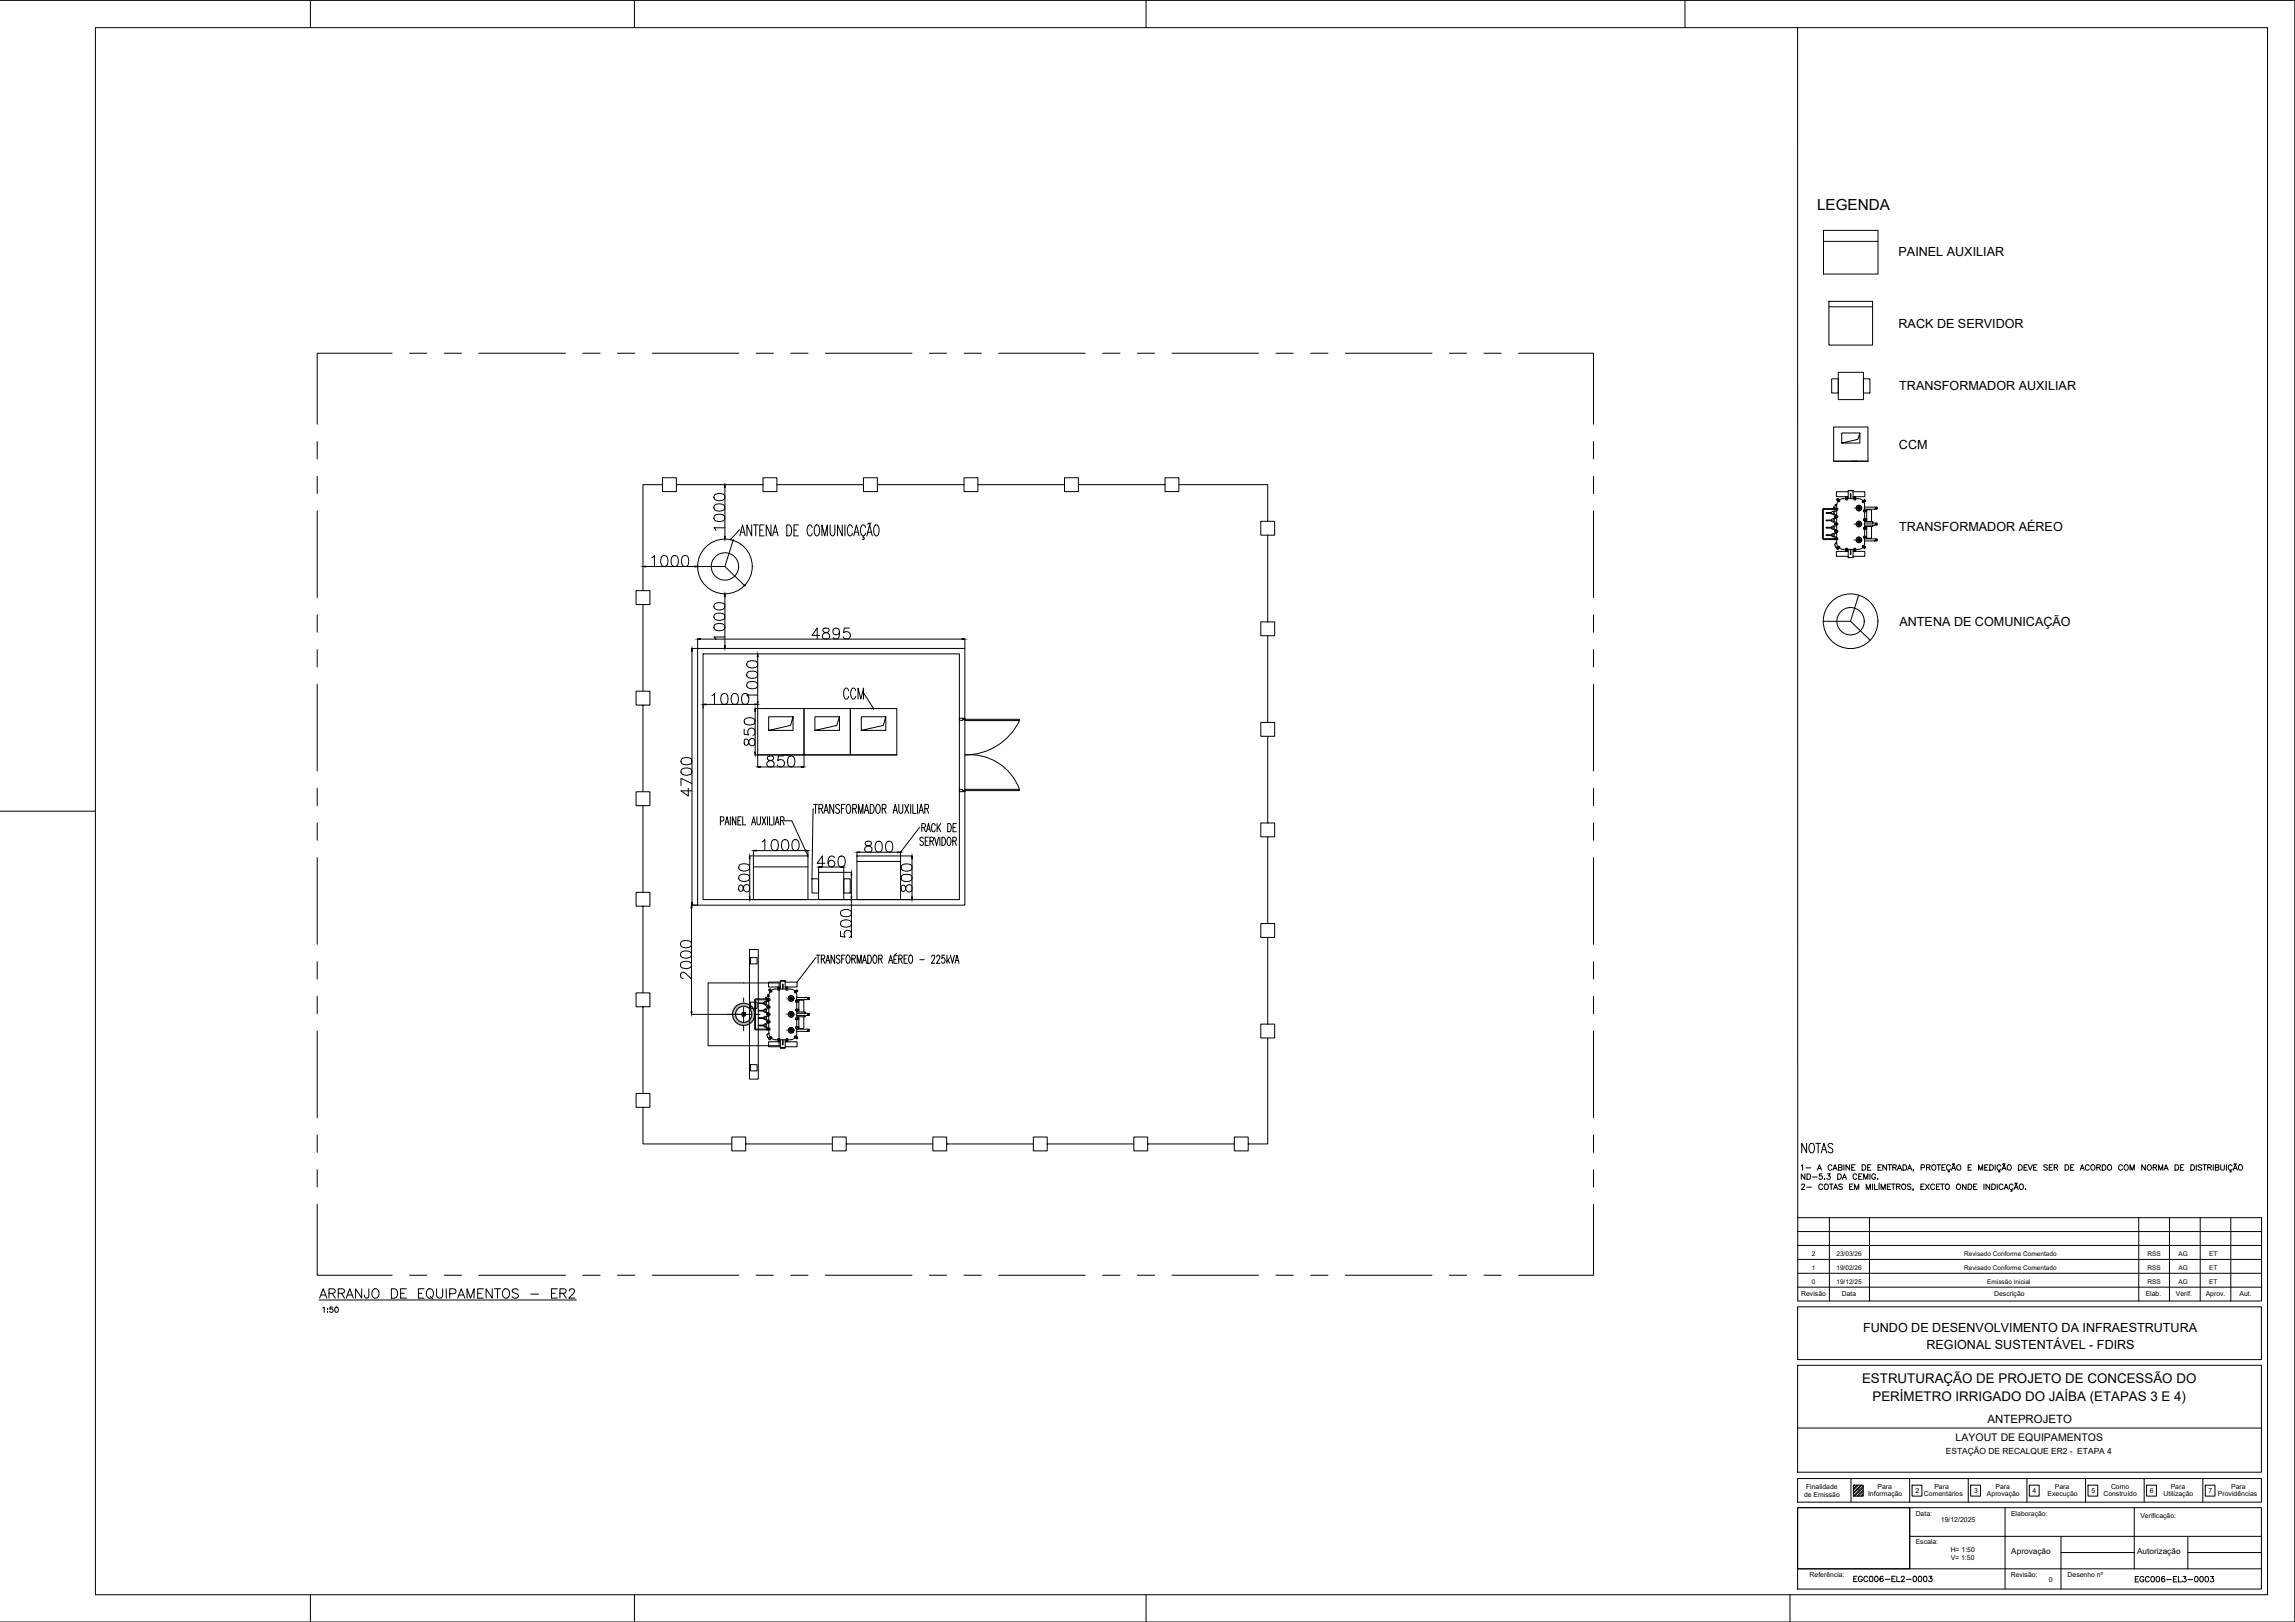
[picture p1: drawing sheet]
<svg xmlns="http://www.w3.org/2000/svg" width="841mm" height="594mm" viewBox="0 0 841 594" stroke-linecap="round" stroke-linejoin="round" font-family="sans-serif">
<defs><g id="words">
<text font-size="11.9" x="308" y="260.7">CCM</text>
<g font-size="7.9">
<text x="266.7" y="195.4" transform="rotate(-90 266.7 195.4)">1000</text>
<text x="237.8" y="208.8">1000</text>
<text x="266.7" y="235.3" transform="rotate(-90 266.7 235.3)">1000</text>
<text x="278.7" y="256.8" transform="rotate(-90 278.7 256.8)">1000</text>
<text x="279.8" y="282.2">850</text>
<text x="278" y="312.9">1000</text>
<text x="298.1" y="318.9">460</text>
<text x="254.4" y="359.8" transform="rotate(-90 254.4 359.8)">2000</text>
</g>
<g font-size="7.5">
<text x="296.3" y="235.3">4895</text>
<text x="259.6" y="259.3">1000</text>
<text x="277.6" y="274.5" transform="rotate(-90 277.6 274.5)">850</text>
<text x="254.4" y="292.8" transform="rotate(-90 254.4 292.8)">4700</text>
<text x="315.7" y="313.3">800</text>
<text x="275.5" y="327.7" transform="rotate(-90 275.5 327.7)">800</text>
<text x="335.1" y="328.1" transform="rotate(-90 335.1 328.1)">800</text>
<text x="312.9" y="344.7" transform="rotate(-90 312.9 344.7)">500</text>
<text x="115.7" y="477.3">ARRANJO DE EQUIPAMENTOS - ER2</text>
</g>
<text font-size="6.6" x="659" y="423.3">NOTAS</text>
<text font-size="5.6" x="665.9" y="76.8">LEGENDA</text>
<g font-size="5.3">
<text x="117.1" y="481.9">1:50</text>
<text x="678" y="580.7">EGC006-EL2-0003</text>
<text x="781.4" y="580.7">EGC006-EL3-0003</text>
</g>
<g font-size="4.9">
<text x="682.4" y="506.4">ESTRUTURAÇÃO DE PROJETO DE CONCESSÃO DO</text>
<text x="686.2" y="513.1">PERÍMETRO IRRIGADO DO JAÍBA (ETAPAS 3 E 4)</text>
</g>
<g font-size="4.6">
<text x="695.7" y="93.8">PAINEL AUXILIAR</text>
<text x="695.7" y="120">RACK DE SERVIDOR</text>
<text x="696" y="143">TRANSFORMADOR AUXILIAR</text>
<text x="695.9" y="164.3">CCM</text>
<text x="696" y="194.4">TRANSFORMADOR AÉREO</text>
<text x="696.1" y="229.1">ANTENA DE COMUNICAÇÃO</text>
<text x="682.8" y="487.8">FUNDO DE DESENVOLVIMENTO DA INFRAESTRUTURA</text>
<text x="706" y="494.1">REGIONAL SUSTENTÁVEL - FDIRS</text>
</g>
<text font-size="4.2" x="728.3" y="521.1">ANTEPROJETO</text>
<text font-size="3.9" x="716.7" y="527.7">LAYOUT DE EQUIPAMENTOS</text>
<text font-size="3.1" x="713.1" y="532.7">ESTAÇÃO DE RECALQUE ER2 - ETAPA 4</text>
<g font-size="3">
<text x="737.1" y="569.2">Aprovação</text>
<text x="783.2" y="569.2">Autorização</text>
</g>
<g font-size="2.5">
<text x="660.1" y="474.8">Revisão</text>
<text x="674.9" y="474.8">Data</text>
<text x="730.8" y="474.8">Descrição</text>
<text x="786.3" y="474.8">Elab.</text>
<text x="797.4" y="474.8">Verif.</text>
<text x="808.3" y="474.8">Aprov.</text>
<text x="820.7" y="474.7">Aut.</text>
<text x="661.8" y="545.5">Finalidade</text>
<text x="688" y="545.3">Para</text>
<text x="708.9" y="545.3">Para</text>
<text x="731.3" y="545.3">Para</text>
<text x="753" y="545.3">Para</text>
<text x="773.6" y="545.3">Como</text>
<text x="795.5" y="545.3">Para</text>
<text x="817.7" y="545.3">Para</text>
<text x="661.1" y="548.4">de Emissão</text>
<text x="680.5" y="546.8">1</text>
<text x="684.6" y="548">Informação</text>
<text x="701.9" y="546.8">2</text>
<text x="705.1" y="548">Comentários</text>
<text x="723.4" y="546.8">3</text>
<text x="728.1" y="548">Aprovação</text>
<text x="744.8" y="546.8">4</text>
<text x="750.4" y="548">Execução</text>
<text x="766.4" y="546.8">5</text>
<text x="770.8" y="548">Construído</text>
<text x="787.9" y="546.8">6</text>
<text x="792.9" y="548">Utilização</text>
<text x="809.4" y="546.8">7</text>
<text x="812.8" y="548">Providências</text>
<text x="702" y="555.3">Data:</text>
<text x="711.3" y="557.4">19/12/2025</text>
<text x="737" y="555.3">Elaboração:</text>
<text x="784.4" y="555.8">Verificação:</text>
<text x="702" y="565.6">Escala:</text>
<text x="714.8" y="568.6">H= 1:50</text>
<text x="714.8" y="571.4">V= 1:50</text>
<text x="663.2" y="577.6">Referência:</text>
<text x="736.9" y="577.6">Revisão:</text>
<text x="750.8" y="579.3">0</text>
<text x="757.7" y="577.6">Desenho nº</text>
</g>
<g font-size="2.4">
<text x="663.9" y="460">2</text>
<text x="673" y="460">23/03/26</text>
<text x="719.8" y="460">Revisado Conforme Comentado</text>
<text x="787" y="460">RSS</text>
<text x="798.3" y="460">AG</text>
<text x="809.5" y="460">ET</text>
<text x="663.9" y="465">1</text>
<text x="673" y="465">19/02/26</text>
<text x="719.8" y="465">Revisado Conforme Comentado</text>
<text x="787" y="465">RSS</text>
<text x="798.3" y="465">AG</text>
<text x="809.5" y="465">ET</text>
<text x="663.9" y="470.1">0</text>
<text x="673" y="470.1">19/12/25</text>
<text x="728.2" y="470.1">Emissão Inicial</text>
<text x="787" y="470.1">RSS</text>
<text x="798.3" y="470.1">AG</text>
<text x="809.5" y="470.1">ET</text>
</g>
<g font-size=".9">
<text x="679.4" y="185.6" transform="rotate(90 679.4 185.6)">H1</text>
<text x="679.4" y="191.4" transform="rotate(90 679.4 191.4)">H2</text>
<text x="679.4" y="197.2" transform="rotate(90 679.4 197.2)">H3</text>
<text x="288" y="365.2" transform="rotate(90 288 365.2)">H1</text>
<text x="288.1" y="371" transform="rotate(90 288.1 371)">H2</text>
<text x="288.1" y="376.8" transform="rotate(90 288.1 376.8)">H3</text>
</g>
</g></defs>
<!-- layer: 0 -->
<g fill="none" stroke="#000" stroke-width=".37">
<path d="M658.7 10.1l.1 435.9M668.2 84.4h20v16h-20zM668.2 88.4h20M670.2 110.4h16v16h-16zM670.2 112.4h16M143.7 129.4h-27.5v26M150.1 129.4h6.3M162.8 129.4h6.3M175.5 129.4h31.7M213.6 129.4h6.3M226.3 129.4h6.3M239 129.4h31.7"/>
<path d="M277.1 129.4h6.3M289.8 129.4h6.3M302.5 129.4h31.7M340.6 129.4h6.3M353.3 129.4h6.3M366 129.4h31.7M404.1 129.4h6.3M416.8 129.4h6.3M429.5 129.4h31.7M467.6 129.4h6.3M480.3 129.4h6.4M493 129.4h31.8"/>
<path d="M531.1 129.4h6.4M543.8 129.4h6.4M556.5 129.4h27.4v26M116.2 161.7v6.4M116.2 174.4v6.4M242.8 177.5v2.6h5.1v-5.1h-5.1v2.5h-7.2v38.8M247.9 177.5h31.7v-2.5h5.1v5.1h-5.1v-2.6M265.6 178.5v18M284.7 177.5h31.7v-2.5h5.1v5.1h-5.1v-2.6M321.5 177.5h31.8v-2.5h5.1v5.1h-5.1v-2.6M358.4 177.5h31.7v-2.5h5.1v5.1h-5.1v-2.6M395.2 177.5h31.7v-2.5h5.1v5.1h-5.1v-2.6"/>
<path d="M432 177.5h32.6v13.4h2.5v5.1h-5.1v-5.1h2.6M583.9 161.7v6.4M583.9 174.4v6.4M672 168.9h12.5M116.2 187.1v31.8M268.6 198l-3 9.5M271.1 194.1l-3.2 3.4M271.1 196.3l1-4.1 1 4.1M271.5 194.9h1.3M275.5 192.2v4.1l-1.8-4.1v4.1M276.1 192.2h1.7M276.9 192.2v4.1"/>
<path d="M278.4 194.2h1M280 192.2h-1.6v4.1h1.6M282.5 192.2v4.1l-1.7-4.1v4.1M283.1 196.3l1-4.1 1 4.1M283.5 194.9h1.2M288.3 192.2h.9a2.72 2.72 0 0 1 0 4.1h-.9zM291 194.2h.9M292.6 192.2h-1.6v4.1h1.6M297.6 193.2a.89 .89 0 0 0-.4-.8 .89 .89 0 0 0-1 .1 3.2 3.2 0 0 0 .3 3.8 1.01 1.01 0 0 0 1.1-1M298.9 192.5l.2-.3a1.79 1.79 0 0 1 1.3 2.5l-.2 .6a.87 .87 0 0 1-.4 .8 .87 .87 0 0 1-.9 0l-.5-1.4v-.9zM301.2 196.3v-4.1l1 4.1 1-4.1v4.1M304.2 192.2v2.9l.3 1 .4 .2a1.01 1.01 0 0 0 1-1.2v-2.9"/>
<path d="M308.7 192.2v4.1l-1.8-4.1v4.1M309.6 192.2v4.1M312.4 193.2a.89 .89 0 0 0-.5-.8 .89 .89 0 0 0-.9 .1 3.2 3.2 0 0 0 .2 3.8 1.01 1.01 0 0 0 1.2-1M312.8 196.3l1.1-4.1 .9 4.1M313.2 194.9h1.3M316.3 196.3l.4 1.1h-.6M317.2 193.2a.87 .87 0 0 0-.4-.8 .87 .87 0 0 0-1 .1 3.1 3.1 0 0 0 .3 3.8 1.01 1.01 0 0 0 1.1-1M317.7 196.3l1-4.1 1 4.1M318.1 194.9h1.2M319.2 191.5l-.3 .4-.6-.3-.2 .5M320.7 192.5l.2-.3a1.77 1.77 0 0 1 1.3 2.5l-.2 .6a.87 .87 0 0 1-.4 .8 .87 .87 0 0 1-.9 0l-.5-1.4v-.9zM464.6 196v31.8h2.5v5h-5.1v-5h2.6"/>
<path d="M583.9 187.1v31.8M236.6 207.5h18M255.7 207.5h9.9M265.6 207.5l7.2 6.9M265.6 218.5v18M681.1 218l-3 9.6M116.2 225.2v6.4M116.2 237.9v6.4M235.6 221.4h2.6v-5.1h-5.1v5.1h2.5v31.8M253.5 237.5h2.1M253.6 238.5v92M255.7 237.5h97.9v94h-97.9z"/>
<path d="M255.7 234v3.5M256.6 234.1h96M257.6 239.5h94v90h-94zM353.6 234v3.5M464.6 232.8v31.8h2.5v5.1h-5.1v-5.1h2.6M583.9 225.2v6.4M583.9 237.9v6.4M668.1 227.6h10M678.1 227.6l7.2 6.9M116.2 250.6v31.8M235.6 258.2h2.6v-5h-5.1v5h2.5v31.8M258.7 258h17.9"/>
<path d="M277.7 240.5v16.5M583.9 250.6v31.8M276.7 260.5v15M277.7 276.5h50.9M351.6 263.1h2v.4h-.8v.3h-1.2zM353.6 263.5h19.9v.4h-19.9zM464.6 269.7v31.7h2.5v5.1h-5.1v-5.1h2.6M116.2 288.7v6.4M235.6 295.1h2.6v-5.1h-5.1v5.1h2.5v31.7M267.6 299.1v3M269.7 299.1v3l-1.3-3v3M271.6 299.1h-1.2v3h1.2"/>
<path d="M272.2 299.1v3h1.1M277.4 299.1v2.2l.5 .8 .7-.4 .1-2.6M278.6 280.9h15.1M279.3 299.1l1.3 3M280.6 299.1l-1.3 3M281.3 299.1v3M282 299.1v3h1.1M283.6 299.1v3M298.1 296.3l-.5 25.5M298.2 294.6h1.4M298.9 294.6v3.3M300.1 296.2l1.2-.2 .2-.5-.2-.7-1.2-.2v3.3"/>
<path d="M300.8 296.2l.7 1.7M301.9 297.9l.8-3.3 .9 3.3M302.2 296.8h1.1M305.5 294.6v3.3l-1.4-3.3v3.3M307.6 295.1a.75 .75 0 0 0-1.2-.3 .75 .75 0 0 0 .2 1.2l.7 .3a.82 .82 0 0 1 .3 1.2 .82 .82 0 0 1-1.2 .2l-.2-.3M308.4 296.2h.8M309.7 294.6h-1.3v3.3M310.5 294.8l.6-.2a2.38 2.38 0 0 1 0 3.3h-.4a2.47 2.47 0 0 1-.2-3.1zM312.5 296.2l1.2-.2 .2-.5-.2-.7-1.2-.2v3.3M313.2 296.2l.7 1.7M314.6 297.9v-3.3l.8 3.3 .8-3.3v3.3M316.7 297.9l.8-3.3 .9 3.3"/>
<path d="M317 296.8h1.1M318.9 294.6h.7a2.19 2.19 0 0 1 0 3.3h-.7zM321.5 294.6a1.43 1.43 0 0 1 1.1 2l-.1 .5a.7 .7 0 0 1-.4 .7 .7 .7 0 0 1-.7-.1 2.56 2.56 0 0 1 .1-3.1zM323.3 296.2h.9l.4-.3-.1-1.1-1.2-.2v3.3M324 296.2l.7 1.7M327.3 297.9l.8-3.3 .8 3.3M327.6 296.8h1M329.4 294.6v2.4a.85 .85 0 0 0 .8 .9l.6-.9v-2.4M331.6 294.6l1.4 3.3M333 294.6l-1.4 3.3M333.7 294.6v3.3M334.5 294.6v3.3h1.2"/>
<path d="M336.3 294.6v3.3M336.8 297.9l.8-3.3 .8 3.3M337.1 296.8h1M338.9 296.2l1.2-.2v-1.2l-1.2-.2v3.3M339.6 296.2l.7 1.7M351.6 289.2h1.2v.4h.8v.4h-2zM353.6 289.1h19.9v.5h-19.9zM583.9 288.7v6.4M116.2 301.4v6.4M116.2 314.1v31.8M264 300.7l1.1-.2v-1.2l-1.1-.2v3M265.7 302.1l.7-3 .8 3"/>
<path d="M266 301.1h.9M270.4 300.5h.7M274.7 314.5v14M275.4 302.1l.8-3 .7 3M275.7 301.1h.9M276.1 313.5h20v16h-20zM276.1 317.5h20M277.1 311.5h18M284.1 302.1l.7-3 .7 3M284.4 301.1h.9M286 300.5l1.1-.1v-1.1l-1.1-.2v3M286.7 300.5l.6 1.6"/>
<path d="M287.4 300.6h2.8l5.9 12.9M314 313.5h16v16h-16zM314 315.5h16M315 312.1h14M334.2 314.5v14M337.1 303.2l-7 8.9M337.8 303.1l1.2-.1v-1.2l-1.2-.2v3M338.4 307.1a.69 .69 0 0 0-1.1-.3 .69 .69 0 0 0 .1 1.1l.6 .3a.74 .74 0 0 1 .3 1.1 .74 .74 0 0 1-1 .2l-.2-.3M338.5 303.1l.6 1.5M339 308.1h.8M339.5 304.6l.7-3 .8 3M339.8 303.7h.9"/>
<path d="M340.2 306.6h-1.2v3h1.2M340.8 308.1l1.1-.2v-1.1l-1.1-.2v3M341.5 308.1l.6 1.5M342.5 306.6l.7 3 .8-3M342.7 302.4l-.4-.8a1.77 1.77 0 0 0-.6 2.9l.6 .1 .4-.7M343.4 301.6v3M343.9 303l.8 1.6M344.4 306.6v3M344.7 301.6l-1.3 2.1M345.2 306.6a1.64 1.64 0 0 1 1.4 1.2 1.64 1.64 0 0 1-.5 1.7l-.9 .1zM347.3 301.6h.6a1.94 1.94 0 0 1 0 3h-.6zM347.4 306.8l.2-.2a1.79 1.79 0 0 1 .5 2.9l-.5 .1a2.21 2.21 0 0 1-.2-2.8z"/>
<path d="M349.2 308.1l1.1-.2 .2-.4-.2-.7-1.1-.2v3M349.2 303.1h.8M349.8 308.1l.7 1.5M350.5 301.6h-1.3v3h1.3M464.6 306.5v31.8h2.5v5h-5.1v-5h2.6M583.9 301.4v6.4M583.9 314.1v31.8M235.6 331.9h2.6v-5.1h-5.1v5.1h2.5v31.8M253.4 331.5h2.2M253.4 332.5v38M309.2 329.5h2.8v13.9M312 320.5v8"/>
<path d="M116.2 352.2v6.4M274.7 347.8h3.2v47.4h-3.2zM275 350.7h2.5v2.3h-2.5zM299.1 350.7l-7 8.9M299.2 349.8h1.3M299.8 349.8v3M300.9 351.2l1.1-.1v-1.2l-1.1-.1v3M301.6 351.2l.6 1.6M302.6 352.8l.8-3 .7 3M302.9 351.8h.9M305.9 349.8v3l-1.4-3v3M307.8 350.2a.69 .69 0 0 0-1.1-.2 .69 .69 0 0 0 .2 1.1l.8 .6a.74 .74 0 0 1 0 .8 .74 .74 0 0 1-.7 .3l-.5-.4"/>
<path d="M308.4 351.2h.8M309.7 349.8h-1.3v3M310.4 349.9l.5-.1a1.81 1.81 0 0 1-.3 3 2.26 2.26 0 0 1-.2-2.9zM312.2 351.2l1.1-.1 .2-.4-.2-.8-1.1-.1v3M312.8 351.2l.7 1.6M314.1 352.8v-3l.8 3 .7-3v3M316.1 352.8l.7-3 .7 3M316.4 351.8h.9M318 349.8h.7a2.03 2.03 0 0 1 0 3h-.7zM320.3 349.9l.1-.1a1.71 1.71 0 0 1 .6 2.9l-.2 .1a1.74 1.74 0 0 1-.5-2.9zM322 351.2l1.1-.1v-1.2l-1.1-.1v3M322.7 351.2l.6 1.6"/>
<path d="M325.6 352.8l.8-3 .7 3M325.9 351.8h1M327.6 351.4h.7M328.6 349.2l-.9 .6M328.8 350.1h-1.2v2.7h1.2M329.4 351.2l1.1-.1v-1.2l-1.1-.1v3M330 351.2l.6 1.6M331.3 351.2h.7M332.5 349.8h-1.2v3h1.2M333.3 349.9l.6-.1a2.24 2.24 0 0 1 0 3 1.79 1.79 0 0 1-.6-2.9zM337.1 351.5h1.6M341.4 350.5l.1-.4a.65 .65 0 0 1 .9-.1 .65 .65 0 0 1 0 1l-1.1 1.8h1.3"/>
<path d="M343.3 350.5v-.1a.59 .59 0 0 1 .7-.6 .59 .59 0 0 1 .4 .9l-1.2 2.1h1.3M346.2 349.8h-1v1.2a.61 .61 0 0 1 1 .2l.1 .7a.75 .75 0 0 1-.8 .9l-.4-.6M347 349.8v3M347.3 351.7l.7 1.1M347.9 350.8l-.9 1.4M348.3 349.8l.7 3 .8-3M350 352.8l.7-3 .8 3M350.2 351.8h1M464.6 343.3v31.8h2.5v5.1h-5.1v-5.1h2.6M583.9 352.2v6.4M116.2 364.9v6.4M116.2 377.6v31.8"/>
<path d="M235.6 368.7h2.6v-5h-5.1v5h2.5v31.8M253.4 371.5h25.1M259.5 360h26v23h-26zM271.9 370.9h1.2v1.2h-1.2zM272.5 365.5v12M275 367h2.5v2.3h-2.5zM583.9 364.9v6.4M583.9 377.6v31.8M275 389.9h2.5v2.3h-2.5zM464.6 380.2v38.8h-7.2v2.5h-5.1v-5.1h5.1v2.6M116.2 415.7v6.4M235.6 405.6h2.6v-5.1h-5.1v5.1h2.5v13.4h32.6"/>
<path d="M273.3 419v-2.6h-5.1v5.1h5.1v-2.5h31.7M310.1 419v-2.6h-5.1v5.1h5.1v-2.5h31.7M346.9 419v-2.6h-5.1v5.1h5.1v-2.5h31.8M383.8 419v-2.6h-5.1v5.1h5.1v-2.5h31.7M420.6 419v-2.6h-5.1v5.1h5.1v-2.5h31.7M583.9 415.7v6.4M116.2 428.4v6.4M583.9 428.4v6.4M660.1 427l.5-.4v2M660.2 434.1l.4-.4 .6 .1 .1 .3-1.2 1.6h1.3M661.4 430v1.9l-1.3-1.9v1.9M661.8 427.8h1.7"/>
<path d="M662.1 434.8h1.7M662.2 430h.7a1.06 1.06 0 0 1 .7 .9 1.06 1.06 0 0 1-.7 1h-.7zM664.2 431.1h1.7M666 428.6l.7-2 .8 2M666.3 428h1M667.7 430h-1v.8a.7 .7 0 0 1 1 0 .7 .7 0 0 1-.1 1 .7 .7 0 0 1-1-.2M667.9 434.1a.72 .72 0 0 0-.8-.4 .72 .72 0 0 0-.6 .7v.5a.72 .72 0 0 0 .6 .8 .72 .72 0 0 0 .8-.5M668.6 431.9h.2zM668.7 433.9a.88 .88 0 0 1 1.3 .8 .88 .88 0 0 1-1.3 .7zM669.6 430h1.1l-.6 .7a.67 .67 0 0 1 .6 .6 .67 .67 0 0 1-.5 .7 .67 .67 0 0 1-.8-.4M670.4 433.7h1.3M671.1 433.7v2"/>
<path d="M671.3 427.1a.72 .72 0 0 0-.8-.5 .72 .72 0 0 0-.6 .8 .83 .83 0 0 0 .3 1 .83 .83 0 0 0 1-.1l.1-.2M671.7 428.6l.8-2 .7 2M671.9 435.7l.8-2 .7 2M672 428h1M672.2 435h.9M673.4 430h.7a1.08 1.08 0 0 1 .7 .9 1.08 1.08 0 0 1-.7 1h-.7zM673.7 427.6l1.2-.1v-.8l-1.2-.1v2l1.3-.2v-.6l-.4-.2M675.1 431.9l.8-1.9 .8 1.9M675.1 433.9l-.4-.2-.9 .2 .2 .5 1 .5v.7l-.7 .1-.5-.3M675.4 431.3h1M675.7 426.6v2M677.8 426.6v2l-1.3-2v2"/>
<path d="M677.8 434.6h.8M678.6 427.6h.7M679.1 433.7h-1.3v2h1.3M679.6 435.7v-2l.8 2 .7-2v2M679.8 426.6h-1.2v2h1.2M680.5 430.4a.72 .72 0 0 0-.9-.5 .72 .72 0 0 0-.5 .8v.5a.72 .72 0 0 0 .5 .7 .72 .72 0 0 0 .9-.4M681.1 430.9h.8M682.4 426.6h.6a1.06 1.06 0 0 1 .8 1 1.06 1.06 0 0 1-.8 1h-.6zM682.4 430h-1.3v1.9h1.3M683 431.9v-1.9l.7 1.9 .8-1.9v1.9M683.9 435.7v-2l.8 2 .7-2v2M684.4 427.6h.8"/>
<path d="M685.2 430v1.9M685.6 426.6h-1.2v2h1.2M686.2 433.7v2M686.9 433.7v2h1.2M687.3 430.4a.72 .72 0 0 0-.8-.5 .72 .72 0 0 0-.6 .8v.5a.7 .7 0 0 0 .7 .8 .7 .7 0 0 0 .7-.8h-.4M688 431.9h.2zM688.2 427.6h.8M688.6 433.7v2M688.8 433.3l-.2 .2M689.4 435.7v-2l.7 2 .8-2v2M689.4 426.6h-1.2v2h1.2M691.3 426.6v2l-1.3-2v2"/>
<path d="M691.6 434.6h.8M691.8 426.6h1.4M692.5 426.6v2M692.9 433.7h-1.3v2h1.3M693.2 433.7h1.3M693.6 427.6l1.2-.1v-.8l-1.2-.1v2M693.8 433.7v2M694.3 427.6l.6 1M694.9 434.6l1.2-.1 .1-.7-1.3-.1v2M695.3 428.6l.8-2 .7 2M695.6 428h1M695.6 434.6l.7 1.1"/>
<path d="M697.1 433.9a.83 .83 0 0 1 1-.1 .83 .83 0 0 1 .3 1.1 .76 .76 0 0 1-.8 .8 .76 .76 0 0 1-.8-.8zM697.4 426.6a1.07 1.07 0 0 1 1.2 .6 1.07 1.07 0 0 1-.3 1.3l-.9 .1zM699.1 428.6l.7-2 .8 2M699.3 428h1M700.3 433.9l-.5-.2-.8 .2 .1 .5 1.1 .5-.1 .7-.7 .1-.4-.3M701.1 435.6l-.1 .4M701.3 428.5h-.3h.3l-.3 .5M703.9 434.6h.8M704 427.7l1.1-.1v-.9l-1.1-.1v2M705.1 433.7h-1.2v2h1.2M705.6 433.7l1.4 2M706 427.6l1.1-.1 .2-.5-.5-.4h-.8v2"/>
<path d="M706.7 427.6l.6 1M707 433.7l-1.4 2M708.3 426.7a.91 .91 0 0 1 1.2 .9 .91 .91 0 0 1-1.4 .7l-.2-.9zM709 434.1a.74 .74 0 0 0-.9-.4 .74 .74 0 0 0-.6 .7 .83 .83 0 0 0 .3 1.1 .83 .83 0 0 0 1.1-.1l.1-.2M709.6 434.6h.8M709.8 426.6h1.4M710.5 426.6v2M710.9 433.7h-1.3v2h1.3M711.2 433.7h1.3M711.6 427.6h.8M711.8 433.7v2M712.9 426.6h-1.3v2h1.3"/>
<path d="M713.1 433.9a.83 .83 0 0 1 1-.1 .83 .83 0 0 1 .3 1.1 .76 .76 0 0 1-.8 .8 .76 .76 0 0 1-.7-.8zM714.1 428.6l.3 .6h-.5M714.8 427.1a.74 .74 0 0 0-.9-.5 .74 .74 0 0 0-.6 .8 .84 .84 0 0 0 .3 1 .84 .84 0 0 0 1.1-.1l.1-.2M715.1 428.6l.8-2 .8 2M715.4 428h1M715.9 426.4l-.2-.1-.3 .2M715.9 426.4h.3M716.2 426.2v.2M717.1 433.9a.88 .88 0 0 1 1.4 .8 .88 .88 0 0 1-1.4 .7zM717.4 426.7a.91 .91 0 0 1 1.2 .9 .91 .91 0 0 1-1.3 .7l-.3-.9zM720.5 433.7v2l-1.3-2v2M721.2 433.7h.7a1.06 1.06 0 0 1 .7 1 1.06 1.06 0 0 1-.7 1h-.7z"/>
<path d="M721.2 427.6h.8M722.5 426.6h-1.3v2h1.3M723.2 434.6h.8M724.5 433.7h-1.3v2h1.3M725 428.6v-2l.8 2 .8-2v2M727 433.7v2M727.3 427.6h.8M728.6 426.6h-1.3v2h1.3M729.1 426.6h.7a1.08 1.08 0 0 1 .7 1 1.08 1.08 0 0 1-.7 1h-.7zM729.1 433.7v2l-1.3-2v2M729.9 433.7h.7a1.08 1.08 0 0 1 .6 1 1.08 1.08 0 0 1-.6 1h-.7zM731.1 426.6v2"/>
<path d="M731.9 433.7v2M732.6 428.6l.3 .6h-.5M733.3 427.1a.74 .74 0 0 0-.9-.5 .74 .74 0 0 0-.6 .8 .83 .83 0 0 0 .3 1 .83 .83 0 0 0 1-.1l.2-.2M733.6 428.6l.8-2 .8 2M733.9 428h1M734 434.1a.74 .74 0 0 0-.8-.4 .74 .74 0 0 0-.6 .7v.5a.74 .74 0 0 0 .6 .8 .74 .74 0 0 0 .8-.5M734.4 426.4l-.2-.1-.3 .2M734.4 426.4h.2M734.4 435.7l.8-2 .7 2M734.7 435h.9M734.7 426.2v.2M735.7 426.9a.88 .88 0 0 1 1.4 .7 .88 .88 0 0 1-1.4 .7z"/>
<path d="M737.1 435.7l.2 .5h-.4M737.7 434.1a.72 .72 0 0 0-.8-.4 .72 .72 0 0 0-.6 .7v.5a.72 .72 0 0 0 .6 .8 .72 .72 0 0 0 .8-.5M738.1 435.7l.7-2 .8 2M738.4 435h1M739.1 433.5l-.4-.2-.3 .2M739.2 433.3l-.1 .2M739.7 426.6a1.07 1.07 0 0 1 1.3 .6 1.07 1.07 0 0 1-.3 1.3l-1 .1zM740.2 433.9a.83 .83 0 0 1 1.1-.1 .83 .83 0 0 1 .2 1.1 .76 .76 0 0 1-.8 .8 .76 .76 0 0 1-.7-.8zM741.7 427.6h.8M742.3 435.5v.2zM742.9 426.6h-1.2v2h1.2M743.2 426.6l.8 2 .8-2"/>
<path d="M745.2 427.6h.8M746.5 426.6h-1.3v2h1.3M750.3 426.9l-.5-.3-.7 .1-.1 .6 1.1 .5 .2 .5-.5 .3-.8-.3M751 427.6h.7M752.2 426.6h-1.2v2h1.2M752.8 427.6l1.1-.1v-.8l-1.1-.1v2M753.4 427.6l.7 1M756.8 426.6h.6a1.06 1.06 0 0 1 .7 1 1.06 1.06 0 0 1-.7 1h-.6zM758.8 427.6h.7M760 426.6h-1.2v2h1.2M762.3 428.6l.8-2 .7 2M762.6 428h.9"/>
<path d="M765.6 427.1a.74 .74 0 0 0-.8-.5 .74 .74 0 0 0-.6 .8 .83 .83 0 0 0 .2 1 .83 .83 0 0 0 1.1-.1l.1-.2M766.6 426.7a.91 .91 0 0 1 1.2 .9 .91 .91 0 0 1-1.4 .7l-.2-.9zM768.4 427.6l1.1-.1v-.8l-1.1-.1v2M769.1 427.6l.6 1M770.4 426.6h.7a1.06 1.06 0 0 1 .7 1 1.06 1.06 0 0 1-.7 1h-.7zM772.7 426.7a.91 .91 0 0 1 1.2 .9 .91 .91 0 0 1-1.4 .7l-.2-.9zM777.8 427.1a.74 .74 0 0 0-.8-.5 .74 .74 0 0 0-.6 .8 .83 .83 0 0 0 .2 1 .83 .83 0 0 0 1.1-.1l.1-.2M778.8 426.7a.91 .91 0 0 1 1.1 .9 .91 .91 0 0 1-1.3 .7l-.2-.9zM780.6 428.6v-2l.7 2 .8-2v2M786.2 426.6v2l-1.3-2v2M787.2 426.7a.91 .91 0 0 1 1.2 .9 .91 .91 0 0 1-1.3 .7l-.3-.9zM789.1 427.6l1.1-.1v-.8l-1.1-.1v2"/>
<path d="M789.7 427.6l.7 1M791 428.6v-2l.8 2 .8-2v2M793 428.6l.8-2 .8 2M793.3 428h1M797.1 426.6h.6a1.08 1.08 0 0 1 .7 1 1.08 1.08 0 0 1-.7 1h-.6zM799 427.6h.8M800.3 426.6h-1.3v2h1.3M802.9 426.6h.6a1.06 1.06 0 0 1 .7 1 1.06 1.06 0 0 1-.7 1h-.6zM804.8 426.6v2M806.9 426.9l-.5-.3-.9 .3 .1 .4 1.3 .7v.3l-.5 .3-.9-.3M807.3 426.6h1.3M807.9 426.6v2"/>
<path d="M809 427.6l1.2-.1 .1-.7-1.3-.2v2M809.7 427.6l.7 1M811.1 426.6v2M811.8 427.6l1.2-.1v-.8l-1.2-.1v2l1.3-.2v-.6l-.4-.2M813.8 426.6v1.4l.6 .6 .6-.3 .1-1.7M815.9 426.6v2M817.3 428.6l.3 .6h-.4M818 427.1a.74 .74 0 0 0-.8-.5 .74 .74 0 0 0-.6 .8 .84 .84 0 0 0 .2 1 .84 .84 0 0 0 1.1-.1l.1-.2M818.4 428.6l.7-2 .8 2M818.7 428h.9M819.1 426.4l-.2-.1-.2 .2M819.2 426.4h.2"/>
<path d="M819.5 426.2l-.1 .2M820.5 426.9a.88 .88 0 0 1 1.4 .7 .88 .88 0 0 1-1.4 .7zM116.2 441.1v26h27.5M583.9 441.1v26h-27.4M117 476.1h94.2M150.1 467.1h6.3M162.8 467.1h6.3M175.5 467.1h31.7M213.6 467.1h6.3M226.3 467.1h6.3M239 467.1h31.7M277.1 467.1h6.3"/>
<path d="M289.8 467.1h6.3M302.5 467.1h31.7M340.6 467.1h6.3M353.3 467.1h6.3M366 467.1h31.7M404.1 467.1h6.3M416.8 467.1h6.3M429.5 467.1h31.7M467.6 467.1h6.3M480.3 467.1h6.4M493 467.1h31.8M531.1 467.1h6.4"/>
<path d="M543.8 467.1h6.4"/>
<circle cx="265.7" cy="207.5" r="10"/>
<circle cx="265.7" cy="207.5" r="5"/>
<circle cx="272.9" cy="214.4" r=".19"/>
<circle cx="678.2" cy="227.5" r="10"/>
<circle cx="678.2" cy="227.5" r="5"/>
<circle cx="272.5" cy="371.5" r="4"/>
<circle cx="272.5" cy="371.5" r="2.98"/>
<circle cx="272.5" cy="371.5" r=".61"/>
<circle cx="272.5" cy="371.5" r=".23"/>
</g>
<!-- layer: PDF_EL_EQUIP -->
<g fill="none" stroke="#000" stroke-width=".37">
<path d="M671.2 138.7h2.5v5.2h-2.5zM673.7 136.4h9.2v10h-9.2zM682.9 138.7h2.3v5.2h-2.3zM672 156.4h12.5v12.5h-12.5zM681.6 158.6v3.7h-6.7v-3.7h6.7l-.8 2.3-5.9 1.4M277.7 259.5h16.9v17h-16.9zM294.6 259.5h17v17h-17zM311.6 259.5h17v17h-17zM290.6 262.5v5h-8.9v-5h8.9l-.9 3.2-8 1.8M307.6 262.5v5h-9v-5h9l-.9 3.2-8.1 1.8M324.6 262.5v5h-9v-5h9l-.9 3.2-8.1 1.8M300 319.5h9.2v10h-9.2z"/>
<path d="M297.6 321.9h2.4v5.2h-2.4zM309.2 321.9h2.4v5.2h-2.4z"/>
</g>
<!-- layer: GIRO -->
<path d="M353.6 276.5a19.4 19.4 0 0 1 20 12.6M373.6 263.9a22.1 22.1 0 0 1-20 12.6" fill="none" stroke="#000" stroke-width=".37"/>
<!-- layer: 0 -->
<path d="M253.6 237.5l.1 1h-.3zM255.7 234.1l.9-.2v.3zM352.6 233.9l1 .2-1 .1zM253.4 331.5l.2 1h-.4zM253.4 330.5h.3l-.1 1zM311.9 328.5h.3l-.2 1zM253.2 370.5h.4l-.2 1z" fill="#000" stroke="#000" stroke-width=".37"/>
<g fill="#bababa" stroke="#bababa" stroke-width=".37">
<path d="M273.1 368.6h2.2z"/>
<path d="M274.8 369.6l1.3 .1z"/>
<path d="M275 369.8h1.2z"/>
<path d="M268.8 370h1.2z"/>
<path d="M275.1 370l1.2 .1z"/>
<path d="M275.4 372.3h1.1z"/>
<path d="M275.3 372.5h1.1z"/>
<path d="M274.5 373.8h1.3z"/>
<path d="M273.5 374.3l1.9 .1z"/>
<path d="M273.1 374.5h2.2z"/>
<path d="M272.3 375.6h.3z"/>
<path d="M272.3 375.6h.4z"/>
<path d="M272.5 367.5h.2zM272.3 367.5h.4z"/>
<path d="M272.3 367.5h.5zM272.3 367.5h.5z"/>
<path d="M272.3 367.5h.5zM272.2 367.5h.6z"/>
<path d="M272.2 367.5h.7zM272.1 367.5h.8z"/>
<path d="M272.1 367.5h.9zM272 367.5h1z"/>
<path d="M272 367.5h1.1zM272 367.5h1.1z"/>
<path d="M272 367.5l1.1 .1zM271.9 367.6h1.2z"/>
<path d="M271.9 367.6h1.3zM271.8 367.6h1.4z"/>
<path d="M271.8 367.6h1.5zM271.7 367.6h1.6z"/>
<path d="M271.7 367.6h1.7zM271.7 367.6h1.7z"/>
<path d="M271.7 367.6h1.7zM271.6 367.6h1.8z"/>
<path d="M271.6 367.6h1.9zM271.5 367.6h2z"/>
<path d="M271.5 367.6h2.1zM271.5 367.6h2.1z"/>
<path d="M271.5 367.6h2.1zM271.4 367.6h2.2z"/>
<path d="M271.4 367.6l2.3 .1zM271.3 367.7h2.4z"/>
<path d="M271.3 367.7h2.5zM271.3 367.7h2.5z"/>
<path d="M271.3 367.7h2.6zM271.2 367.7h2.7z"/>
<path d="M271.2 367.7l2.7 .1zM271.1 367.7l2.8 .1z"/>
<path d="M271.1 367.7l2.9 .1zM271.1 367.7l2.9 .1z"/>
<path d="M271.1 367.8h3zM271 367.8h3.1z"/>
<path d="M271 367.8h3.2zM270.9 367.8h3.3z"/>
<path d="M270.9 367.8h3.3zM270.9 367.8h3.3z"/>
<path d="M270.8 367.8l3.5 .1zM270.8 367.9h3.5z"/>
<path d="M270.8 367.9h3.6zM270.8 367.9h3.6z"/>
<path d="M270.7 367.9l3.7 .1zM270.6 367.9l3.8 .1z"/>
<path d="M270.6 367.9l3.9 .1zM270.6 368h3.9z"/>
<path d="M270.6 368h3.9zM270.6 368h3.9z"/>
<path d="M270.5 368l4.1 .1zM270.4 368.1h4.2z"/>
<path d="M270.4 368.1h4.3zM270.4 368.1h4.3z"/>
<path d="M270.4 368.1h4.3zM270.3 368.1h4.4z"/>
<path d="M270.3 368.1l4.5 .1zM270.3 368.1l4.5 .1z"/>
<path d="M270.3 368.2h4.6zM270.3 368.2h4.6z"/>
<path d="M270.2 368.2l4.7 .1zM270.1 368.3h4.8z"/>
<path d="M270.1 368.3h4.9zM270.1 368.3h4.9z"/>
<path d="M270.1 368.3l4.9 .1zM270 368.4h5z"/>
<path d="M270 368.4h5.1zM270 368.4h5.1z"/>
<path d="M270 368.4l5.1 .1zM270 368.4l5.1 .1z"/>
<path d="M269.9 368.4l5.3 .1zM269.8 368.5h5.4z"/>
<path d="M269.8 368.5l5.5 .1zM269.8 368.5l5.5 .1z"/>
<path d="M272.5 368.5l2.8 .1zM272.5 368.5l2.8 .1z"/>
<path d="M269.8 368.5h2.6zM269.8 368.5h2.7z"/>
<path d="M272.6 368.5l2.7 .1zM272.6 368.5l2.7 .1z"/>
<path d="M269.8 368.5l2.4 .1zM269.8 368.5h2.6z"/>
<path d="M269.8 368.5l2.4 .1zM269.8 368.5l2.4 .1z"/>
<path d="M272.8 368.5l2.5 .1zM272.8 368.5l2.5 .1z"/>
<path d="M269.8 368.5l2.4 .1zM269.8 368.5l2.3 .1z"/>
<path d="M272.9 368.6h2.4zM272.9 368.6h2.4z"/>
<path d="M269.8 368.6h2.3zM269.7 368.6h2.3z"/>
<path d="M273 368.6h2.3zM273 368.6h2.3zM273.1 368.6h2.2z"/>
<path d="M269.7 368.6h2.3zM269.7 368.6h2.2z"/>
<path d="M273.2 368.6l2.1 .1zM273.2 368.6l2.1 .1z"/>
<path d="M269.7 368.6h2.2zM269.7 368.6l2 .1z"/>
<path d="M269.7 368.6l2 .1zM269.7 368.6l2 .1z"/>
<path d="M273.3 368.6l2.1 .1zM273.3 368.6l2.1 .1z"/>
<path d="M269.7 368.7h1.9zM269.7 368.7h2z"/>
<path d="M273.4 368.7h2zM273.4 368.7h2z"/>
<path d="M273.5 368.7h1.9zM273.5 368.7h1.9z"/>
<path d="M269.7 368.7h1.9zM269.7 368.7h1.8z"/>
<path d="M273.5 368.7h2zM273.5 368.7h2z"/>
<path d="M269.6 368.7h1.9zM269.6 368.7h1.8z"/>
<path d="M269.6 368.7l1.8 .1zM269.6 368.7l1.8 .1z"/>
<path d="M273.6 368.7l1.9 .1zM273.6 368.7l1.9 .1z"/>
<path d="M269.6 368.7l1.8 .1zM269.6 368.7l1.7 .1z"/>
<path d="M273.7 368.8h1.8zM273.7 368.8h1.8z"/>
<path d="M273.8 368.8l1.7 .1zM273.8 368.8l1.7 .1z"/>
<path d="M269.5 368.8h1.8zM269.5 368.8l1.6 .1zM269.5 368.9h1.6zM269.5 368.9h1.6z"/>
<path d="M273.9 368.9h1.7zM273.9 368.9h1.7z"/>
<path d="M273.9 368.9h1.7zM273.9 368.9h1.7z"/>
<path d="M269.5 368.9h1.6zM269.4 368.9h1.6z"/>
<path d="M274 368.9l1.6 .1zM274 368.9l1.6 .1z"/>
<path d="M269.4 368.9h1.6zM269.4 368.9l1.5 .1zM269.4 369h1.5zM269.4 369h1.5z"/>
<path d="M274.1 369h1.6zM274.1 369h1.6z"/>
<path d="M274.2 369l1.5 .1zM274.2 369l1.5 .1z"/>
<path d="M269.4 369h1.5zM269.4 369l1.4 .1z"/>
<path d="M269.3 369.1h1.5zM269.3 369.1h1.5z"/>
<path d="M274.2 369l1.6 .1zM274.2 369l1.6 .1z"/>
<path d="M269.3 369.1h1.5zM269.3 369.1l1.4 .1z"/>
<path d="M274.3 369.1l1.5 .1zM274.3 369.1l1.5 .1z"/>
<path d="M274.4 369.2h1.4zM274.4 369.2h1.4z"/>
<path d="M269.2 369.1l1.5 .1zM269.2 369.1l1.4 .1zM269.2 369.2h1.4zM269.2 369.2h1.4z"/>
<path d="M274.4 369.2l1.5 .1zM274.4 369.2l1.5 .1zM274.5 369.3h1.4zM274.5 369.3h1.4z"/>
<path d="M269.2 369.2h1.4zM269.2 369.2l1.3 .1z"/>
<path d="M269.2 369.3h1.3zM269.1 369.3h1.4z"/>
<path d="M274.5 369.3l1.4 .1zM274.5 369.3l1.4 .1z"/>
<path d="M269.1 369.3h1.4zM269.1 369.3l1.3 .1z"/>
<path d="M274.6 369.4h1.4zM274.6 369.4h1.4z"/>
<path d="M274.6 369.4l1.4 .1zM274.6 369.4l1.4 .1z"/>
<path d="M269.1 369.4h1.3zM269.1 369.4l1.2 .1z"/>
<path d="M269 369.5h1.3zM269 369.5h1.3z"/>
<path d="M274.7 369.5h1.3zM274.7 369.5h1.3zM274.7 369.5h1.3zM274.7 369.5h1.3z"/>
<path d="M269 369.5h1.3zM269 369.5l1.3 .1z"/>
<path d="M269 369.6h1.2zM269 369.6h1.3z"/>
<path d="M274.7 369.5l1.4 .2zM274.7 369.5l1.4 .2zM274.8 369.6l1.3 .1z"/>
<path d="M269 369.6h1.2zM269 369.6l1.2 .1z"/>
<path d="M268.9 369.7h1.3zM268.9 369.7h1.2z"/>
<path d="M274.9 369.7l1.2 .1zM274.9 369.7l1.2 .1z"/>
<path d="M268.9 369.7h1.2zM268.9 369.7l1.2 .1z"/>
<path d="M274.9 369.8h1.3zM274.9 369.8h1.3zM275 369.8h1.2z"/>
<path d="M268.9 369.8h1.2zM268.9 369.8h1.1z"/>
<path d="M268.8 369.8h1.2zM268.8 369.8l1.2 .1z"/>
<path d="M275 369.8l1.2 .2zM275 369.8l1.2 .2zM275 370h1.2zM275 370h1.2z"/>
<path d="M268.8 369.9h1.2zM268.8 369.9l1.2 .1zM268.8 370h1.2z"/>
<path d="M275 370l1.3 .1zM275 370l1.3 .1zM275.1 370l1.2 .1z"/>
<path d="M268.8 370h1.2zM268.8 370l1.1 .1z"/>
<path d="M268.7 370.1h1.2zM268.7 370.1h1.2z"/>
<path d="M275.1 370.1l1.2 .1zM275.1 370.1l1.2 .1z"/>
<path d="M275.2 370.2h1.2zM275.2 370.2h1.2z"/>
<path d="M268.7 370.1h1.2zM268.7 370.1l1.1 .1z"/>
<path d="M268.7 370.2h1.1zM268.7 370.2l1.1 .1z"/>
<path d="M275.2 370.2l1.2 .1zM275.2 370.2l1.2 .1z"/>
<path d="M268.7 370.3h1.1zM268.7 370.3h1z"/>
<path d="M275.3 370.3l1.1 .1zM275.3 370.3l1.1 .1z"/>
<path d="M275.3 370.3l1.1 .1zM275.3 370.3l1.1 .1z"/>
<path d="M268.6 370.3l1.1 .1zM268.6 370.3l1.1 .1z"/>
<path d="M268.6 370.4h1.1zM268.6 370.4h1.1z"/>
<path d="M275.3 370.4l1.1 .1zM275.3 370.4l1.1 .1z"/>
<path d="M275.3 370.5l1.1 .1zM275.3 370.5l1.1 .1z"/>
<path d="M268.6 370.4h1.1zM268.6 370.4l1.1 .2zM268.6 370.6h1.1zM268.6 370.6h1.1z"/>
<path d="M275.3 370.5l1.1 .1zM275.3 370.5l1.1 .1zM275.4 370.6h1zM275.4 370.6h1z"/>
<path d="M268.6 370.6h1.1zM268.6 370.6l1 .1zM268.6 370.7h1zM268.6 370.7h1z"/>
<path d="M275.4 370.6l1.1 .2zM275.4 370.6l1.1 .2z"/>
<path d="M275.4 370.8h1.1zM275.4 370.8h1.1z"/>
<path d="M268.6 370.7l1 .1zM268.6 370.7l1 .1z"/>
<path d="M268.5 370.8h1.1zM268.5 370.8l1.1 .1z"/>
<path d="M275.4 370.8l1.1 .1zM275.4 370.8l1.1 .1z"/>
<path d="M275.4 370.9h1.1zM275.4 370.9h1.1z"/>
<path d="M268.5 370.9h1.1zM268.5 370.9h1.1z"/>
<path d="M268.5 370.9l1.1 .1zM268.5 370.9l1.1 .1z"/>
<path d="M275.4 370.9l1.1 .1zM275.4 370.9l1.1 .1z"/>
<path d="M268.5 371h1.1zM268.5 371l1 .1z"/>
<path d="M275.5 371l1 .1zM275.5 371l1 .1z"/>
<path d="M275.5 371.1l1 .1zM275.5 371.1l1 .1z"/>
<path d="M268.5 371.1l1 .1zM268.5 371.1l1 .1z"/>
<path d="M268.5 371.2h1zM268.5 371.2h1z"/>
<path d="M275.5 371.2h1zM275.5 371.2h1z"/>
<path d="M275.5 371.2l1 .1zM275.5 371.2l1 .1z"/>
<path d="M268.5 371.2l1 .1zM268.5 371.2l1 .1z"/>
<path d="M268.5 371.3h1zM268.5 371.3h1z"/>
<path d="M275.5 371.3l1.1 .1zM275.5 371.3l1.1 .1zM275.5 371.4h1.1zM275.5 371.4h1.1z"/>
<path d="M268.5 371.3l1 .1zM268.5 371.3l1 .1zM268.5 371.4h1zM268.5 371.4h1z"/>
<path d="M275.5 371.4l1.1 .1zM275.5 371.4l1.1 .1z"/>
<path d="M268.5 371.4l1 .2zM268.5 371.4l1 .2zM268.5 371.6h1zM268.5 371.6h1z"/>
<path d="M275.5 371.5l1.1 .2zM275.5 371.5l1.1 .2z"/>
<path d="M275.5 371.7h1.1zM275.5 371.7h1z"/>
<path d="M268.5 371.6l1 .1zM268.5 371.6l1 .1z"/>
<path d="M268.5 371.7h1zM268.5 371.7h1z"/>
<path d="M275.5 371.7l1 .1zM275.5 371.7l1 .1z"/>
<path d="M275.5 371.8h1zM275.5 371.8h1z"/>
<path d="M268.5 371.7l1 .1zM268.5 371.7l1 .1z"/>
<path d="M268.5 371.8l1 .1zM268.5 371.8l1 .1z"/>
<path d="M275.5 371.8l1 .1zM275.5 371.8l1 .1z"/>
<path d="M275.5 371.9l1 .1zM275.5 371.9l1 .1z"/>
<path d="M268.5 371.9l1 .1zM268.5 371.9l1 .1z"/>
<path d="M275.5 372h1zM275.5 372h1z"/>
<path d="M268.5 372h1.1zM268.5 372h1.1z"/>
<path d="M268.5 372l1.1 .1zM268.5 372l1.1 .1z"/>
<path d="M275.5 372h1zM275.5 372l1 .1z"/>
<path d="M275.4 372.1l1.1 .1zM275.4 372.1l1.1 .1z"/>
<path d="M268.5 372.1l1.1 .1zM268.5 372.1l1.1 .1z"/>
<path d="M268.5 372.2h1.1zM268.5 372.2h1.1z"/>
<path d="M275.4 372.2l1.1 .1zM275.4 372.2l1.1 .1zM275.4 372.3h1.1z"/>
<path d="M268.5 372.2l1.1 .1zM268.5 372.2l1.1 .1zM268.6 372.3h1zM268.6 372.3h1z"/>
<path d="M275.4 372.3h1.1zM275.4 372.3l1 .1zM275.4 372.4h1zM275.4 372.4h1z"/>
<path d="M268.6 372.3l1.1 .2zM268.6 372.3l1.1 .2zM268.6 372.5h1.1zM268.6 372.5h1.1z"/>
<path d="M275.4 372.4h1zM275.4 372.4l1 .1zM275.3 372.5h1.1z"/>
<path d="M268.6 372.5l1.1 .1zM268.6 372.5l1.1 .1zM268.6 372.6h1.1zM268.6 372.6h1.1z"/>
<path d="M275.3 372.5l1.1 .2zM275.3 372.5l1.1 .2z"/>
<path d="M275.3 372.7h1.1zM275.3 372.7h1.1z"/>
<path d="M268.6 372.6l1.1 .1zM268.6 372.6l1.1 .1z"/>
<path d="M275.3 372.7l1.1 .1zM275.3 372.7l1.1 .1z"/>
<path d="M268.6 372.7l1.2 .1zM268.6 372.7l1.2 .1z"/>
<path d="M268.6 372.8h1.2zM268.6 372.8h1.2z"/>
<path d="M275.2 372.8h1.2zM275.2 372.8h1.1z"/>
<path d="M275.2 372.8l1.1 .1zM275.2 372.9h1.1z"/>
<path d="M268.7 372.8l1.1 .1zM268.7 372.8l1.1 .1z"/>
<path d="M268.7 372.9h1.2zM268.7 372.9h1.2z"/>
<path d="M275.2 372.9h1.1zM275.2 372.9l1.1 .1z"/>
<path d="M275.1 373h1.2zM275.1 373h1.2z"/>
<path d="M268.7 372.9l1.2 .1zM268.7 372.9l1.2 .1z"/>
<path d="M268.8 373l1.1 .1zM268.8 373l1.1 .1z"/>
<path d="M275.1 373h1.2zM275.1 373l1.1 .1z"/>
<path d="M275 373.1h1.2zM275 373.1h1.2z"/>
<path d="M268.8 373l1.2 .1zM268.8 373l1.2 .1z"/>
<path d="M268.8 373.1l1.2 .1zM268.8 373.1l1.2 .1z"/>
<path d="M275 373.1h1.2zM275 373.1l1.2 .1z"/>
<path d="M275 373.2h1.2zM275 373.2l1.1 .1z"/>
<path d="M268.8 373.2l1.3 .1zM268.8 373.2l1.3 .1z"/>
<path d="M275 373.3h1.1zM275 373.3h1.1z"/>
<path d="M268.9 373.2l1.2 .1zM268.9 373.2l1.2 .1z"/>
<path d="M268.9 373.3l1.2 .1zM268.9 373.3l1.2 .1z"/>
<path d="M274.9 373.3h1.2zM274.8 373.4h1.3z"/>
<path d="M274.8 373.4h1.3zM274.8 373.4h1.3z"/>
<path d="M268.9 373.4h1.3zM268.9 373.4h1.3zM268.9 373.4h1.3zM268.9 373.4h1.3z"/>
<path d="M274.8 373.4h1.3zM274.8 373.4l1.2 .1zM274.7 373.5h1.3zM274.7 373.5h1.3z"/>
<path d="M268.9 373.4l1.4 .2zM268.9 373.4l1.4 .2z"/>
<path d="M269 373.5l1.3 .1zM269 373.5l1.3 .1z"/>
<path d="M274.7 373.5h1.3zM274.7 373.5l1.3 .1z"/>
<path d="M274.7 373.6h1.3zM274.7 373.6h1.2z"/>
<path d="M269 373.6h1.4zM269 373.6h1.4z"/>
<path d="M274.6 373.6h1.3zM274.6 373.6l1.3 .1z"/>
<path d="M269.1 373.6l1.4 .1zM269.1 373.6l1.4 .1z"/>
<path d="M269.1 373.7h1.4zM269.1 373.7h1.4z"/>
<path d="M274.6 373.7h1.3zM274.6 373.7l1.2 .1zM274.4 373.8h1.4z"/>
<path d="M269.1 373.7l1.5 .1zM269.1 373.7l1.5 .1zM269.2 373.8h1.4zM269.2 373.8h1.4z"/>
<path d="M274.4 373.8h1.4zM274.4 373.8l1.4 .1z"/>
<path d="M274.4 373.9h1.4zM274.4 373.9h1.4z"/>
<path d="M269.2 373.8l1.5 .1zM269.2 373.8l1.5 .1z"/>
<path d="M274.3 373.9h1.5zM274.3 373.9h1.4z"/>
<path d="M269.2 373.9h1.6zM269.2 373.9h1.6z"/>
<path d="M269.3 373.9l1.5 .1zM269.3 373.9l1.5 .1z"/>
<path d="M274.3 373.9h1.4zM274.2 374h1.5zM274.2 374h1.5zM274.2 374h1.5z"/>
<path d="M269.3 373.9l1.6 .1zM269.3 373.9l1.6 .1z"/>
<path d="M269.4 374l1.5 .1zM269.4 374l1.5 .1z"/>
<path d="M274.2 374h1.5zM274.1 374.1h1.5z"/>
<path d="M269.4 374l1.6 .1zM269.4 374l1.6 .1z"/>
<path d="M274.1 374.1h1.5zM274 374.1h1.6z"/>
<path d="M274 374.1h1.6zM274 374.1l1.5 .1z"/>
<path d="M269.4 374.1l1.7 .1zM269.4 374.1l1.7 .1zM269.5 374.2h1.6zM269.5 374.2h1.6z"/>
<path d="M273.9 374.2h1.6zM273.8 374.2h1.7z"/>
<path d="M273.8 374.2h1.7zM273.8 374.2h1.7z"/>
<path d="M269.5 374.2h1.7zM269.5 374.2h1.7z"/>
<path d="M273.8 374.2h1.7zM273.8 374.2l1.7 .1z"/>
<path d="M269.5 374.2l1.9 .1zM269.5 374.2l1.9 .1zM269.5 374.3h1.9zM269.5 374.3h1.9z"/>
<path d="M273.7 374.3h1.8zM273.6 374.3h1.8z"/>
<path d="M269.5 374.3h2zM269.5 374.3h2z"/>
<path d="M273.6 374.3h1.8zM273.5 374.3l1.9 .1zM273.5 374.3l1.9 .1z"/>
<path d="M269.6 374.3l2 .1zM269.6 374.3l2 .1z"/>
<path d="M273.5 374.4h1.9zM273.3 374.4h2z"/>
<path d="M269.6 374.4h2.1zM269.6 374.4h2.1z"/>
<path d="M269.7 374.4h2zM269.7 374.4h2z"/>
<path d="M273.3 374.4h2zM273.2 374.4l2.1 .1z"/>
<path d="M269.7 374.4l2.1 .1zM269.7 374.4l2.1 .1z"/>
<path d="M273.2 374.4l2.1 .1zM273.1 374.5h2.2zM273.1 374.5h2.2z"/>
<path d="M269.7 374.4l2.2 .1zM269.7 374.4l2.2 .1z"/>
<path d="M273.1 374.5h2.2zM273 374.5h2.3z"/>
<path d="M269.7 374.5h2.4zM269.7 374.5h2.4z"/>
<path d="M273 374.5h2.3zM272.8 374.5h2.5z"/>
<path d="M269.7 374.5h2.5zM269.7 374.5h2.5z"/>
<path d="M269.7 374.5h2.5zM269.7 374.5h2.5z"/>
<path d="M272.8 374.5h2.5zM272.7 374.5h2.5z"/>
<path d="M269.7 374.5h2.6zM269.7 374.5h2.6z"/>
<path d="M272.7 374.5h2.5zM272.6 374.5h2.6z"/>
<path d="M269.8 374.5h2.6zM269.8 374.5h2.6z"/>
<path d="M272.6 374.5h2.6zM272.5 374.5h2.7z"/>
<path d="M269.8 374.5h2.7zM269.8 374.5h2.7z"/>
<path d="M269.8 374.5h5.4zM269.8 374.5h5.4z"/>
<path d="M269.8 374.5h5.4zM269.8 374.5l5.3 .1z"/>
<path d="M269.9 374.6h5.2zM269.9 374.6l5.2 .1z"/>
<path d="M269.9 374.6l5.2 .1zM269.9 374.6l5.1 .1z"/>
<path d="M270 374.7h5zM270 374.7h5z"/>
<path d="M270 374.7h5zM270 374.7l4.9 .1z"/>
<path d="M270.1 374.7l4.8 .1zM270.1 374.7l4.7 .1z"/>
<path d="M270.2 374.8h4.6zM270.2 374.8l4.5 .1z"/>
<path d="M270.2 374.8l4.5 .1zM270.2 374.8l4.5 .1z"/>
<path d="M270.3 374.9h4.4zM270.3 374.9l4.4 .1z"/>
<path d="M270.3 374.9l4.4 .1zM270.3 374.9l4.3 .1z"/>
<path d="M270.4 375h4.2zM270.4 375h4.1z"/>
<path d="M270.5 375h4zM270.5 375h3.9z"/>
<path d="M270.6 375h3.8zM270.6 375l3.8 .1z"/>
<path d="M270.6 375.1h3.8zM270.6 375.1h3.7z"/>
<path d="M270.7 375.1h3.6zM270.7 375.1l3.5 .1z"/>
<path d="M270.7 375.1l3.5 .1zM270.7 375.1l3.5 .1z"/>
<path d="M270.8 375.2h3.4zM270.8 375.2h3.3z"/>
<path d="M270.9 375.2h3.2zM270.9 375.2l3.2 .1z"/>
<path d="M270.9 375.3h3.2zM270.9 375.3h3.1z"/>
<path d="M271 375.3h3zM271 375.3h2.9z"/>
<path d="M271.1 375.3h2.8zM271.1 375.3h2.8z"/>
<path d="M271.1 375.3h2.8zM271.1 375.3h2.7z"/>
<path d="M271.2 375.3h2.6zM271.2 375.3l2.5 .1z"/>
<path d="M271.3 375.4h2.4zM271.3 375.4h2.3z"/>
<path d="M271.4 375.4h2.2zM271.4 375.4h2.2z"/>
<path d="M271.4 375.4h2.2zM271.4 375.4h2.1z"/>
<path d="M271.5 375.4h2zM271.5 375.4l1.9 .1z"/>
<path d="M271.6 375.5h1.8zM271.6 375.5h1.7z"/>
<path d="M271.7 375.5h1.6zM271.7 375.5h1.6z"/>
<path d="M271.7 375.5h1.6zM271.7 375.5h1.5z"/>
<path d="M271.8 375.5h1.4zM271.8 375.5h1.3z"/>
<path d="M271.9 375.5h1.2zM271.9 375.5h1.1z"/>
<path d="M271.9 375.5h1.1zM271.9 375.5l1.1 .1z"/>
<path d="M272 375.5l1 .1zM272 375.5l.9 .1z"/>
<path d="M272.1 375.6h.8zM272.1 375.6h.7z"/>
<path d="M272.2 375.6h.6zM272.2 375.6h.6z"/>
<path d="M272.2 375.6h.6zM272.2 375.6h.5z"/>
</g>
<!-- layer: PDF4_Geometry -->
<g fill="none" stroke="#000" stroke-width=".37">
<path d="M677.3 179.6l1.8 .1zM677.3 179.7v2.9M679.1 179.7v2.9M667.9 197.2l.4 .4M668.3 186.3h4.1v.5M668.3 186.2l-.4 .5v10.5M669.2 187.9h.1M669.2 190.6h.2M669.2 193.3h.1M669.2 196h.1M669.2 195.8h2v.3h-2zM669.2 190.5h2v.2h-2z"/>
<path d="M669.2 187.8h2v.2h-2zM669.2 193.1h2v.3h-2zM671.2 188h.1M671.2 195.8h.1M671.2 196.1h.1M671.2 190.7h.1M671.2 193.1h.1M671.2 193.4h.1M671.2 187.7v.1M671.2 190.4v.1M671.2 196.1l.6 .5M671.2 190.7l.6 .5"/>
<path d="M671.2 193.4l.6 .5M671.2 190.4l.3-.4h.5v1.2h-.3M671.2 187.7l.3-.4h.5v1.2l-.5-.1-.3-.4M671.2 193.1l.3-.4h.5v1.2h-.3M671.7 195.4h.3v1.2h-.3M671.8 195.4l-.6 .4M671.8 186.1h.6M671.9 185.9h.4M672 186.6h.3h-4.1v10.6l4.1 .1M672 185.7l-.1 .1M672 196.5h.1M672 195.5h.1"/>
<path d="M672 191.1h.1M672 190h.1M672 188.4h.1M672 187.3h.1M672 193.8h.1M672 192.8h.1M672.2 185.8h.1M672.2 185.7l-.2 .1M672.4 194.3h1.1v.7h-1.1zM672.4 186.2v.6h1.1v-.6h-1.1v-.3h-.6v.4M672.4 188.9h1.1v.6h-1.1zM672.4 191.6h1.1v.6h-1.1z"/>
<path d="M672.4 197h1.1v.7h-1.1zM672.4 191.7v.5M672.4 197.1v.5h-4.1M672.4 189v.5M672.4 194.4v.5M672.5 185l.1 .3-.1-.2M672.7 184.8l.1 .4zM672.8 184.8h.3M672.8 185.2h.1M672.8 197.3h.2M672.8 186.6h.2M672.8 189.2h.1"/>
<path d="M672.8 192h.1M672.8 194.7h.1M672.8 197.4h.1M672.8 186.5h.1M672.8 198.8h.1M672.9 198.9v.1M672.9 185.2h.2M672.9 185.2h.1M672.9 185v.2M673.1 199l-.7 .4 .2 .9M673.1 195.3l-1 .1v1.2l1 .1M673.1 189.9l-1 .1v1.2l1 .1"/>
<path d="M673.1 187.2l-1 .1v1.2l1 .1M673.1 192.6l-1 .1v1.2h1M673.1 185.2l-.2-.2 .2 1.2M673.1 197.7v1.6l.5 1M673.1 186.8v2.1M673.1 189.5v2.1M673.1 192.2v2.1M673.1 195v2M673.5 182.7l-.4 .4M673.5 182.6l.8 .8-.5 .5-.7-.8zM673.6 183.6l-.5 1.4M673.6 183.2h.1"/>
<path d="M676.4 182h.6v1.1h-.6zM676.4 182.6l-1.4 .1-1 .4M676.4 182h.5M676.7 182.5h.1M676.9 181.9h.4M677 182.6h2.4M677.3 180.1h-4.3v1.8h3.4M678.1 182.6v-1.8l.2 1.8M679.1 180.1h4.3v1.8h-3.4M679.1 181.9h.3M679.4 182h.6v1.1h-.6zM679.4 182h.6"/>
<path d="M679.7 182.5h.1M680 182.6l1.7 .2 1 .6M680.9 191.7h.6l-.1 .5M680.9 185.9h.6M680.9 197.5h.6l-.1 .5M680.9 185.9l.1 .5M680.9 197.5l.1 .5M681 185.9h.4M681 197.5h.4M681 192.2h.4M681 186.4h.4M681 198h.4"/>
<path d="M681 191.5h.4h-.4l.2 .2M681 185.7l.4-.1-.4 .3M681 197.3v.2M681.1 191.5l.2-.1 .1 .3-.2-.2M681.1 197.3h.2M681.1 197.2l-.4 .7 .4 .4M681.1 185.6h.2M681.1 197.2h.2M681.1 186.7l-.4-.4v-.4l.6-.3a.57 .57 0 0 1 .4 .5 .57 .57 0 0 1-.4 .6M681.1 192.5l-.4-.4v-.4l.5-.3a.57 .57 0 0 1 .5 .5 .57 .57 0 0 1-.3 .6h-.1M681.1 186.4v.3l.2-.3M681.1 198v.3l.2-.3"/>
<path d="M681.2 197.3l.2 .2h-.4M681.2 185.7v.2M681.3 197.2l.4 .5M681.4 185.7l-.4 .2M681.4 197.3l-.2 .2M681.4 191.7l-.5 .2 .2 .6 .2-.3M681.4 192.2h.1M681.4 186.4h.1M681.4 198h.1M681.5 185.9l-.1 .5M681.7 197.8l-.4 .5M682.4 183.6l.8-.6 .4 .5-.9 .7z"/>
<path d="M682.7 199.7l.9 .6-.4 .6-.8-.6zM682.9 190h1v.6h-1zM682.9 186.8h1v.7h-1zM682.9 193.2h1v.7h-1zM682.9 196.4h1v.6h-1zM683 183.5h.1M683 183.9l.3 1.8M683.2 191.6h4.7v.7h-4.7zM683.2 185.7h4.7v.8h-4.7zM683.2 197.4h4.7v.7h-4.7zM683.3 183.1l.3 .4M683.3 198.1l-.3 1.9"/>
<path d="M683.3 192.8h3M683.3 191h3M683.3 186.5v.3M683.3 187.5v2.5M683.3 190.6v1M683.3 192.3v.9M683.3 193.9v2.5M683.3 197v.4M683.5 193.5h.1M683.5 196.7h.1M683.5 187.1h.1M683.5 190.3h.1"/>
<path d="M683.9 193.3v.5M683.9 190.1v.5M683.9 196.5v.5M683.9 186.9v.5M684.1 186.9v-.2h1.7v4.3M684.1 187.4v2.7M684.1 190.6v.4M684.1 192.8v.5M684.1 193.8v2.7M685.8 192.8v4.4l-1.7-.2M686.3 192.3v.5zM686.3 191v.6z"/>
<path d="M672.6 200.3l.1 .1M672.6 200.3h.1M672.7 200.4l.7 .1M673.1 200.7l.7-.7 .5 .5-.8 .7zM673.1 200.8l.4 .4M673.5 200.6l.2 .2M673.6 200.7h.1M674 200.7l1 .5h1.4M676.4 200.8h.6v1.1h-.6zM676.4 201.9h.5M676.4 201.9h-3.4v1.9h4.3M676.7 201.4h.1"/>
<path d="M676.9 201.9h.4M677 201.2h2.4M677.3 204.2h1.8zM677.3 201.2v3M678.1 201.2v1.9l.2-1.9M679.1 201.2v3M679.1 201.9h.3M679.4 200.8h.6v1.1h-.6zM679.4 201.9h.6M679.7 201.4h.1M680 201.9h3.4v1.9h-4.3M682.7 200.5l-.9 .6-1.8 .1"/>
<path d="M683 200.3h.1M683.6 200.4l-.3 .4M286 359.3h1.8zM286 359.7h-4.4v1.8h3.5M286 359.3v3M287.7 359.7h4.4v1.8h-3.5M287.7 359.3v3M276.6 376.8l.4 .4M277.8 367.5h.1M277.8 375.6h.2M277.9 370.2h.1M277.9 372.9h.1"/>
<path d="M277.9 375.5h1.9v.2h-1.9zM277.9 370h1.9v.3h-1.9zM277.9 367.3h1.9v.3h-1.9zM277.9 372.8h1.9v.2h-1.9zM279.8 370h.1M279.8 367.6h.1M279.8 367.3h.1M279.8 375.5h.1M279.8 375.7h.1M279.8 370.3h.1M279.8 372.8h.1M279.8 373h.1"/>
<path d="M279.8 375.7l.6 .5M279.8 370.3l.6 .5M279.9 375.5l.3-.4 .5-.1v1.2h-.3M279.9 370l.3-.4h.5v1.2h-.3M279.9 367.6l.6 .5M280.4 366.9h.3v1.2h-.3M280.4 372.3h.3v1.2l-.5-.1-.4-.4M280.5 366.8l-.6 .5M280.5 372.3l-.6 .4M280.5 365.6h.6M280.5 365.5h.6M280.7 366.2h.2"/>
<path d="M280.7 365.3l-.1 .1M280.7 372.4h.1M280.7 376.1h.1M280.7 375.1h.1M280.7 370.7h.1M280.7 369.7h.1M280.7 368h.1M280.7 367h.1M280.7 373.4h.1M280.9 365.4h.1M280.9 365.3l-.2 .1M281 366.2h-4.1v10.7h4.1"/>
<path d="M281.1 379.2l.2 .7M281.1 373.9h1.1v.7h-1.1zM281.1 365.8v.7h1.1v-.7h-1.1v-.3h-.6v.4M281.1 368.5h1.1v.7h-1.1zM281.1 371.2h1.1v.7h-1.1zM281.1 376.6h1.1v.7h-1.1zM281.1 371.3v.5M281.1 365.9v.5M281.1 376.7v.5h-4.2M281.1 368.6v.5M281.1 374v.5M281.1 365.9h-4.1l-.4 .2v10.7"/>
<path d="M281.3 379.9h.1M281.3 364.4l.1 .4zM281.3 364.6v.3v-.2M281.3 379.9l.1 .1M281.4 380l.4 .1M281.4 364.8h.2M281.4 364.5h.2M281.5 371.4l.2 .2zM281.5 376.9l.2 .1zM281.5 374.2l.2 .1zM281.5 376.9h.1M281.5 366.2h.1"/>
<path d="M281.6 368.9h.1M281.6 371.5h.1M281.6 374.2h.1M281.6 377h.1M281.6 366.2h.1M281.6 378.4h.1M281.6 378.4v.2M281.6 364.8h.1M281.6 378.5l-.5 .6M281.6 364.5v.3M281.6 364.4l.1 .2M281.7 364.4l-.1 .1"/>
<path d="M281.7 374.9l-.9 .1v1.2l.9 .1M281.7 369.5l-.9 .1v1.2l.9 .1M281.7 366.8l-.9 .1v1.2h.9M281.7 372.2l-.9 .1v1.2l.9 .1M281.7 364.8l-.1-.2 .1 1.2M281.7 362.7l.5-.4 .8 .7-.5 .5zM281.7 366.5v2M281.7 369.2v2M281.7 371.9v2M281.7 374.6v2M281.7 377.3v1.2M281.8 378.5l.4 1.4"/>
<path d="M282.2 362.3l-.4 .3M282.2 363.1l-.4 1.4M282.3 362.8h.1M285 361.6h.7v1.1h-.7zM285 362.3h-1.3l-1 .4M285.1 361.6h.5M285.3 362h.1M285.6 361.5h.4M285.7 362.3h2.4M286.8 362.3v-1.9l.1 1.9M287.7 361.5h.5M288.1 361.6h.6v1.1h-.6z"/>
<path d="M288.2 361.6h.4M288.4 362h.1M288.7 362.3l1.7 .1 1 .6M289.6 377.2h.6l-.1 .5M289.6 377.1l.1 .6h.4M289.7 371.3h.4M289.7 371.1h.4l-.4 .2M289.7 365.5h.4M289.7 365.3h.4h-.4v.2l.4-.2M289.7 377.2h.4M289.7 376.9v.2h.4v-.2h-.4h.2M289.7 371.8h.4"/>
<path d="M289.7 371.8l-.1-.5h.6l-.1 .5M289.7 371.3h.2M289.8 365.3h.2M289.8 376.9h.2M289.8 371h.2M289.8 371.8v.3l.1-.3M289.8 366l.1 .3v-.3M289.8 377.7v.2l.1-.2M289.9 371.1h.2M289.9 365.3v.2M290 371.1l-.2-.2-.5 .5 .5 .7M290 365.1l-.7 .5 .5 .6"/>
<path d="M290 376.8l-.7 .4 .5 .7M290 371l.4 .5-.5 .6M290 365.2l.4 .5-.5 .5M290 376.8a.56 .56 0 0 1 .4 .6 .56 .56 0 0 1-.5 .5M290.1 371.8h.1M290.1 366h.1M290.1 377.7h.1M290.1 376.9l-.2 .2M290.1 366l.1-.5h-.6l.1 .5h.4M291 363.2l.9-.6 .4 .5-.9 .6zM291.4 379.3l.9 .7-.4 .5-.9-.7zM291.5 369.6h1.2v.7h-1.2z"/>
<path d="M291.5 366.4h1.2v.7h-1.2zM291.5 372.8h1.2v.6h-1.2zM291.5 376h1.2v.7h-1.2zM291.7 363.1h.1M291.7 380h.1M291.7 363.5l.3 1.9M291.9 371.2h4.7v.7h-4.7zM291.9 365.4h4.7v.7h-4.7zM291.9 377h4.7v.8h-4.7zM292 377.8l-.3 1.8M292 362.7l.2 .4M292 372.4h2.9"/>
<path d="M292 370.6h2.9M292 366.1v.3M292 367.1v2.5M292 370.3v.9M292 371.9v.9M292 373.4v2.6M292 376.7v.3M292.2 376.3h.1M292.2 369.9h.1M292.2 373.1h.1M292.2 366.7h.1M292.2 380l-.2 .4"/>
<path d="M292.7 372.9v.5M292.7 369.7v.5M292.7 376.1v.5M292.7 366.5v.5M292.7 366.5l1.9-.2v4.3M292.7 367v2.7M292.7 370.2v.4M292.7 372.4v.5M292.7 373.4v2.7M294.6 372.4v4.3l-1.9-.1M294.9 371.9v.6l.1-.6M294.9 371.2v-.6l.1 .6"/>
<path d="M281.8 380.3l.7-.7 .5 .4-.8 .8zM281.8 380.4l.4 .4M282.1 380l-.4 .2M282.2 380.2l.1 .2M282.3 380.3h.1M282.7 380.3l1 .5h1.3M285 380.4h.7v1.1h-.7zM285.1 381.5h.5M285.1 381.6h-3.5v1.8h4.4M285.4 381h.1M285.6 381.6h.4M285.7 380.8h2.4"/>
<path d="M286 383.8l1.8 .1zM286 380.8v3M286.8 380.8v1.9l.1-1.9M287.7 380.8v3M287.7 381.6h.5M288.1 380.4h.6v1.1h-.6zM288.2 381.5h.4M288.4 381h.1M288.6 381.6h3.5v1.8h-4.4M291.4 380.1l-.9 .6-1.8 .1"/>
<circle cx="672.9" cy="194.6" r=".1"/>
<circle cx="672.9" cy="197.3" r=".1"/>
<circle cx="672.9" cy="191.9" r=".11"/>
<circle cx="672.9" cy="194.6" r=".11"/>
<circle cx="672.9" cy="189.2" r=".11"/>
<circle cx="672.9" cy="186.5" r=".12"/>
<circle cx="672.9" cy="197.4" r=".11"/>
<circle cx="672.9" cy="186.5" r=".11"/>
<circle cx="673.6" cy="183.2" r=".13"/>
<circle cx="673.6" cy="183.2" r=".12"/>
<circle cx="676.7" cy="182.4" r=".11"/>
<circle cx="679.7" cy="182.5" r=".12"/>
<circle cx="679.7" cy="182.5" r=".11"/>
<circle cx="681.2" cy="186.1" r="1.04"/>
<circle cx="681.2" cy="191.9" r="1.04"/>
<circle cx="681.2" cy="197.7" r="1.04"/>
<circle cx="681.2" cy="191.9" r=".99"/>
<circle cx="681.2" cy="186.1" r=".99"/>
<circle cx="681.2" cy="197.7" r=".99"/>
<circle cx="683" cy="183.5" r=".11"/>
<circle cx="683.1" cy="183.5" r=".11"/>
<circle cx="683.5" cy="196.7" r=".12"/>
<circle cx="683.5" cy="187.1" r=".12"/>
<circle cx="683.5" cy="190.3" r=".11"/>
<circle cx="683.5" cy="193.5" r=".11"/>
<circle cx="683.5" cy="196.7" r=".11"/>
<circle cx="683.5" cy="187.1" r=".11"/>
<circle cx="687.5" cy="197.7" r=".28"/>
<circle cx="687.5" cy="191.9" r=".28"/>
<circle cx="687.5" cy="186.1" r=".28"/>
<circle cx="673.6" cy="200.7" r=".11"/>
<circle cx="676.7" cy="201.4" r=".11"/>
<circle cx="679.7" cy="201.4" r=".11"/>
<circle cx="683" cy="200.3" r=".13"/>
<circle cx="683" cy="200.3" r=".1"/>
<circle cx="281.6" cy="368.8" r=".12"/>
<circle cx="281.6" cy="366.1" r=".13"/>
<circle cx="281.6" cy="368.8" r=".13"/>
<circle cx="281.6" cy="371.5" r=".13"/>
<circle cx="281.6" cy="374.2" r=".13"/>
<circle cx="281.6" cy="376.9" r=".11"/>
<circle cx="281.6" cy="366.1" r=".11"/>
<circle cx="282.3" cy="362.8" r=".11"/>
<circle cx="282.3" cy="362.8" r=".12"/>
<circle cx="285.3" cy="362" r=".11"/>
<circle cx="288.4" cy="362.1" r=".12"/>
<circle cx="288.4" cy="362.1" r=".11"/>
<circle cx="289.9" cy="371.5" r=".99"/>
<circle cx="289.9" cy="365.7" r=".99"/>
<circle cx="289.9" cy="377.4" r=".99"/>
<circle cx="289.9" cy="365.7" r="1.04"/>
<circle cx="289.9" cy="371.5" r="1.04"/>
<circle cx="289.9" cy="377.4" r="1.04"/>
<circle cx="291.7" cy="363.1" r=".12"/>
<circle cx="291.7" cy="379.9" r=".11"/>
<circle cx="291.7" cy="379.9" r=".12"/>
<circle cx="291.7" cy="363.1" r=".11"/>
<circle cx="292.2" cy="369.9" r=".12"/>
<circle cx="292.2" cy="366.8" r=".12"/>
<circle cx="292.2" cy="373.1" r=".1"/>
<circle cx="292.2" cy="376.3" r=".13"/>
<circle cx="292.2" cy="373.1" r=".11"/>
<circle cx="292.2" cy="369.9" r=".11"/>
<circle cx="292.2" cy="366.7" r=".11"/>
<circle cx="292.2" cy="376.3" r=".11"/>
<circle cx="296.2" cy="365.7" r=".28"/>
<circle cx="296.2" cy="377.4" r=".28"/>
<circle cx="296.2" cy="371.5" r=".28"/>
<circle cx="282.3" cy="380.3" r=".11"/>
<circle cx="285.3" cy="381" r=".1"/>
<circle cx="285.3" cy="381" r=".11"/>
<circle cx="288.4" cy="381" r=".11"/>
</g>
<!-- layer: A-FORMATO -->
<g fill="none" stroke="#000" stroke-width=".37">
<path d="M0 .1h841v594h-841M35 10.1h796v574h-796zM113.7 .1v10M232.5 .1v10M420 .1v10M617.5 .1v10M0 297.1h35M658.8 446h170v30.5h-170zM658.8 456.2h170M658.8 451.1h170M670.4 446v30.5M685.1 446v30.5"/>
<path d="M783.8 446v30.5M795 446v30.5M806.3 446v30.5M817.5 446v30.5M658.7 478.6h170v19.4h-170zM658.8 471.4h170M658.8 466.4h170M658.8 461.3h170M658.7 500.1h170v39.1h-170zM658.7 523h170M658.7 552.2h170v29.8h-170zM658.7 541.5h170v8.7h-170z"/>
<path d="M658.7 552.2h41.2v22.4h-41.2zM678.3 541.5v8.7M679.2 544h3.6v4h-3.6zM679.6 544l-.4 .4M680.5 544l-1.3 1.3M681 544l-1.8 1.7M681.9 544l-2.7 2.6M682.3 544l-3.1 3.1M682.8 544.4l-3.6 3.6M682.8 545.7l-2.2 2.3M682.8 547.1l-.9 .9M682.8 544.8l-3.1 3.2"/>
<path d="M682.8 546.2l-1.8 1.8M682.8 547.6l-.4 .4M699.8 541.5v8.7M699.8 552.2v22.4M700.7 544h3.6v4h-3.6zM721.3 541.5v8.7M722.2 544h3.6v4h-3.6zM734.8 552.2v29.8M742.8 541.5v8.7M743.7 544h3.6v4h-3.6zM764.3 541.5v8.7M765.2 544h3.5v4h-3.5z"/>
<path d="M782.1 552.2v22.4M785.7 541.5v8.7M786.6 544h3.6v4h-3.6zM807.3 541.5v8.7M808.1 544h3.6v4h-3.6zM658.7 574.6h170M699.8 562.7h128.9M755.3 568.6h26.8M755.3 562.7v19.3M801.8 568.6h26.9M801.8 562.7v11.9M113.7 584.1v10"/>
<path d="M232.5 584.1v10M420 584.1v10M656 584.1v10"/>
</g>
<!-- layer: PDF_0 -->
<path d="M678.5 168.9h2.1" fill="none" stroke="#000" stroke-width=".37"/>
<use href="#words"/>
</svg>
